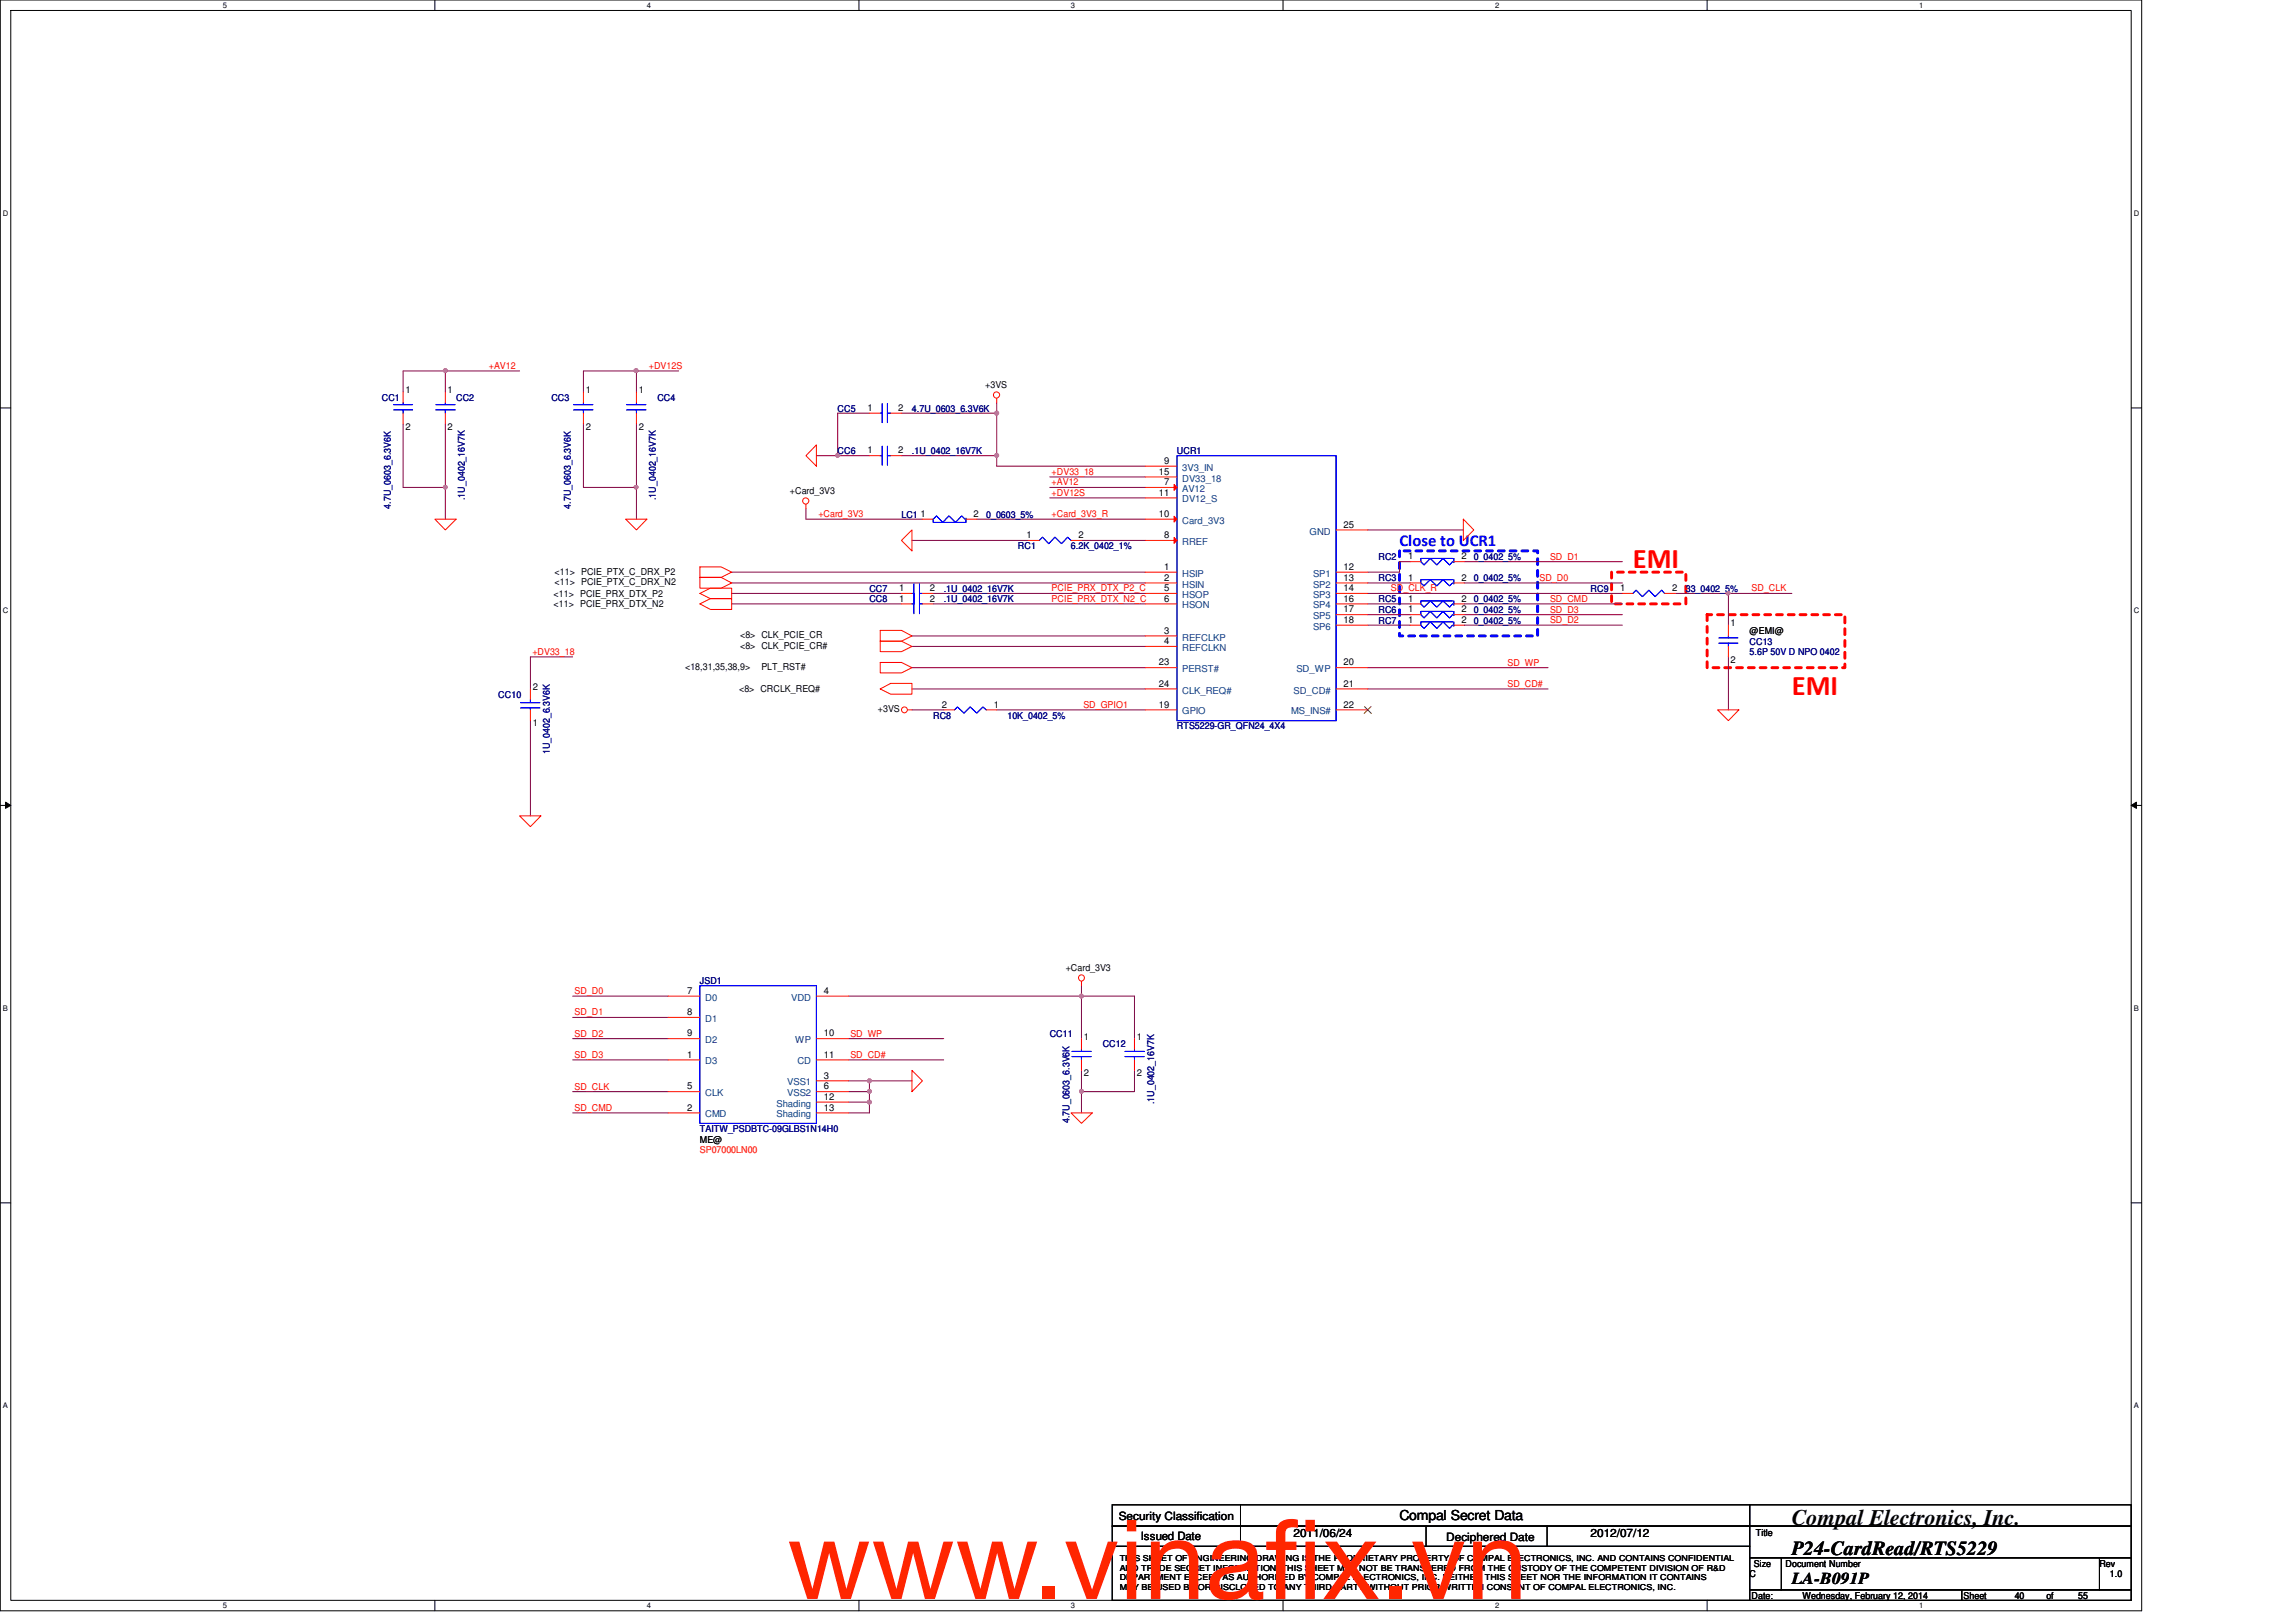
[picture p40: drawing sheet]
<svg xmlns="http://www.w3.org/2000/svg" width="297mm" height="210mm" viewBox="0 0 297 210" stroke-linecap="round" stroke-linejoin="round" font-family="sans-serif">
<defs><g id="words">
<g font-size="14.1" fill="#ff2600">
<text x="101.8" y="206.9">www.vinaf</text>
<text x="163.7" y="206.9">ix.vn</text>
</g>
<g font-size="3.7" fill="#f00">
<text x="211.2" y="73.4">EMI</text>
<text x="231.8" y="89.9">EMI</text>
</g>
<text font-size="2.9" x="231.8" y="197.4">Compal Electronics, Inc.</text>
<text font-size="2.6" x="231.8" y="201.2">P24-CardRead/RTS5229</text>
<text font-size="2.2" fill="#00f" x="181.1" y="70.7">Close to UCR1</text>
<text font-size="2.2" x="231.8" y="205">LA-B091P</text>
<text font-size="1.8" x="181.1" y="196.8">Compal Secret Data</text>
<g font-size="1.5">
<text x="144.7" y="196.6">Security Classification</text>
<text x="147.6" y="199.3">Issued Date</text>
<text x="167.3" y="198.8">2011/06/24</text>
<text x="187.1" y="199.4">Deciphered Date</text>
<text x="205.8" y="198.8">2012/07/12</text>
</g>
<g font-size="1.2" fill="#f00">
<text x="63.2" y="47.8">+AV12</text>
<text x="83.9" y="47.8">+DV12S</text>
<text x="136.1" y="61.5">+DV33_18</text>
<text x="136.1" y="62.8">+AV12</text>
<text x="136.1" y="64.2">+DV12S</text>
<text x="105.9" y="66.9">+Card_3V3</text>
<text x="136.1" y="66.9">+Card_3V3_R</text>
<text x="136.1" y="76.5">PCIE_PRX_DTX_P2_C</text>
<text x="136.1" y="77.9">PCIE_PRX_DTX_N2_C</text>
<text x="180" y="76.5">SD_CLK_R</text>
<text x="199.2" y="75.2">SD_D0</text>
<text x="200.5" y="72.4">SD_D1</text>
<text x="200.5" y="77.9">SD_CMD</text>
<text x="226.6" y="76.5">SD_CLK</text>
<text x="200.5" y="79.3">SD_D3</text>
<text x="200.5" y="80.6">SD_D2</text>
<text x="68.9" y="84.8">+DV33_18</text>
<text x="195" y="86.1">SD_WP</text>
<text x="195" y="88.9">SD_CD#</text>
<text x="140.2" y="91.6">SD_GPIO1</text>
<text x="74.3" y="128.7">SD_D0</text>
<text x="74.3" y="131.4">SD_D1</text>
<text x="74.3" y="134.2">SD_D2</text>
<text x="74.3" y="136.9">SD_D3</text>
<text x="110" y="134.2">SD_WP</text>
<text x="110" y="136.9">SD_CD#</text>
<text x="74.3" y="143.8">SD_CMD</text>
<text x="74.3" y="141">SD_CLK</text>
</g>
<g font-size="1.2" fill="#000080">
<text x="49.4" y="51.9">CC1</text>
<text x="59" y="51.9">CC2</text>
<text x="71.3" y="51.9">CC3</text>
<text x="85" y="51.9">CC4</text>
<text x="108.4" y="53.3">CC5</text>
<text x="118" y="53.3">4.7U_0603_6.3V6K</text>
<text x="108.4" y="58.7">CC6</text>
<text x="118" y="58.7">.1U_0402_16V7K</text>
<text x="152.3" y="58.7">UCR1</text>
<text x="50.5" y="65.8" transform="rotate(-90 50.5 65.8)">4.7U_0603_6.3V6K</text>
<text x="60.2" y="64.7" transform="rotate(-90 60.2 64.7)">.1U_0402_16V7K</text>
<text x="73.9" y="65.8" transform="rotate(-90 73.9 65.8)">4.7U_0603_6.3V6K</text>
<text x="84.8" y="64.7" transform="rotate(-90 84.8 64.7)">.1U_0402_16V7K</text>
<text x="116.6" y="67">LC1</text>
<text x="127.6" y="67">0_0603_5%</text>
<text x="131.7" y="71.1">RC1</text>
<text x="138.6" y="71.1">6.2K_0402_1%</text>
<text x="112.5" y="76.6">CC7</text>
<text x="112.5" y="77.9">CC8</text>
<text x="122.1" y="76.6">.1U_0402_16V7K</text>
<text x="122.1" y="77.9">.1U_0402_16V7K</text>
<text x="178.3" y="77.9">RC5</text>
<text x="178.3" y="72.4">RC2</text>
<text x="178.3" y="75.2">RC3</text>
<text x="190.7" y="77.9">0_0402_5%</text>
<text x="190.7" y="72.4">0_0402_5%</text>
<text x="190.7" y="75.2">0_0402_5%</text>
<text x="205.8" y="76.6">RC9</text>
<text x="218.1" y="76.6">33_0402_5%</text>
<text x="178.3" y="80.7">RC7</text>
<text x="178.3" y="79.3">RC6</text>
<text x="190.7" y="80.7">0_0402_5%</text>
<text x="190.7" y="79.3">0_0402_5%</text>
<text x="226.4" y="83.4">CC13</text>
<text x="226.4" y="84.8">5.6P 50V D NPO 0402</text>
<text x="64.5" y="90.3">CC10</text>
<text x="120.7" y="93">RC8</text>
<text x="130.3" y="93">10K_0402_5%</text>
<text x="152.3" y="94.4">RTS5229-GR_QFN24_4X4</text>
<text x="71.1" y="97.6" transform="rotate(-90 71.1 97.6)">1U_0402_6.3V6K</text>
<text x="90.5" y="127.3">JSD1</text>
<text x="135.8" y="134.2">CC11</text>
<text x="142.7" y="135.6">CC12</text>
<text x="149.3" y="142.9" transform="rotate(-90 149.3 142.9)">.1U_0402_16V7K</text>
<text x="90.5" y="146.5">TAITW_PSDBTC-09GLBS1N14H0</text>
<text x="138.3" y="145.4" transform="rotate(-90 138.3 145.4)">4.7U_0603_6.3V6K</text>
</g>
<g font-size="1.2">
<text x="52.4" y="50.9">1</text>
<text x="57.9" y="50.9">1</text>
<text x="75.8" y="50.9">1</text>
<text x="82.6" y="50.9">1</text>
<text x="112.2" y="53.2">1</text>
<text x="116.2" y="53.2">2</text>
<text x="127.5" y="50.2">+3VS</text>
<text x="52.4" y="55.6">2</text>
<text x="57.9" y="55.6">2</text>
<text x="75.8" y="55.6">2</text>
<text x="82.6" y="55.6">2</text>
<text x="112.2" y="58.7">1</text>
<text x="116.2" y="58.7">2</text>
<text x="102.2" y="64">+Card_3V3</text>
<text x="149.9" y="64.1">11</text>
<text x="149.9" y="61.4">15</text>
<text x="150.6" y="60">9</text>
<text x="150.6" y="62.8">7</text>
<text x="119.1" y="66.9">1</text>
<text x="125.9" y="66.9">2</text>
<text x="132.8" y="69.6">1</text>
<text x="139.5" y="69.6">2</text>
<text x="149.9" y="66.9">10</text>
<text x="150.6" y="69.6">8</text>
<text x="173.8" y="68.3">25</text>
<text x="71.6" y="77.3">&lt;11&gt; PCIE_PRX_DTX_P2</text>
<text x="71.8" y="74.4">&lt;11&gt; PCIE_PTX_C_DRX_P2</text>
<text x="71.8" y="75.7">&lt;11&gt; PCIE_PTX_C_DRX_N2</text>
<text x="116.3" y="76.5">1</text>
<text x="116.3" y="77.9">1</text>
<text x="120.3" y="76.5">2</text>
<text x="120.3" y="77.9">2</text>
<text x="150.6" y="76.5">5</text>
<text x="150.6" y="75.1">2</text>
<text x="150.6" y="73.7">1</text>
<text x="150.6" y="77.9">6</text>
<text x="173.8" y="73.7">12</text>
<text x="173.8" y="76.5">14</text>
<text x="173.8" y="77.9">16</text>
<text x="173.8" y="75.1">13</text>
<text x="182.2" y="77.9">1</text>
<text x="182.2" y="72.4">1</text>
<text x="182.2" y="75.1">1</text>
<text x="189.1" y="77.9">2</text>
<text x="189.1" y="72.4">2</text>
<text x="189.1" y="75.1">2</text>
<text x="209.6" y="76.5">1</text>
<text x="216.3" y="76.5">2</text>
<text x="71.6" y="78.6">&lt;11&gt; PCIE_PRX_DTX_N2</text>
<text x="95.8" y="84">&lt;8&gt; CLK_PCIE_CR#</text>
<text x="95.8" y="82.6">&lt;8&gt; CLK_PCIE_CR</text>
<text x="150.6" y="83.4">4</text>
<text x="150.6" y="82">3</text>
<text x="173.8" y="79.2">17</text>
<text x="173.8" y="80.6">18</text>
<text x="182.2" y="80.6">1</text>
<text x="182.2" y="79.2">1</text>
<text x="189.1" y="80.6">2</text>
<text x="189.1" y="79.2">2</text>
<text x="223.9" y="81.1">1</text>
<text x="226.4" y="82">@EMI@</text>
<text x="68.9" y="89.3">2</text>
<text x="88.6" y="86.7">&lt;18,31,35,38,9&gt;</text>
<text x="95.6" y="89.6">&lt;8&gt; CRCLK_REQ#</text>
<text x="98.5" y="86.7">PLT_RST#</text>
<text x="149.9" y="88.9">24</text>
<text x="149.9" y="86.1">23</text>
<text x="173.8" y="86.1">20</text>
<text x="173.8" y="88.9">21</text>
<text x="223.9" y="85.8">2</text>
<text x="68.9" y="94">1</text>
<text x="113.6" y="92.2">+3VS</text>
<text x="121.8" y="91.6">2</text>
<text x="128.6" y="91.6">1</text>
<text x="149.9" y="91.6">19</text>
<text x="173.8" y="91.6">22</text>
<text x="137.9" y="125.7">+Card_3V3</text>
<text x="88.9" y="128.6">7</text>
<text x="88.9" y="131.4">8</text>
<text x="106.6" y="128.6">4</text>
<text x="88.9" y="136.9">1</text>
<text x="88.9" y="134.1">9</text>
<text x="106.6" y="134.1">10</text>
<text x="106.6" y="136.9">11</text>
<text x="140.2" y="134.5">1</text>
<text x="147.1" y="134.5">1</text>
<text x="88.9" y="143.7">2</text>
<text x="88.9" y="141">5</text>
<text x="106.6" y="142.3">12</text>
<text x="106.6" y="143.7">13</text>
<text x="106.6" y="139.6">3</text>
<text x="106.6" y="141">6</text>
<text x="140.2" y="139.3">2</text>
<text x="147.1" y="139.3">2</text>
<text x="90.5" y="147.9">ME@</text>
<text x="226.9" y="202.7">Size</text>
<text x="227.2" y="198.8">Title</text>
<text x="231" y="202.7">Document Number</text>
<text x="271.6" y="202.7">Rev</text>
<text x="226.4" y="204.1">C</text>
<text x="226.6" y="206.9">Date:</text>
<text x="233.2" y="206.9">Wednesday, February 12, 2014</text>
<text x="254" y="206.9">Sheet</text>
<text x="260.6" y="206.9">40</text>
<text x="264.7" y="206.9">of</text>
<text x="268.9" y="206.9">55</text>
<text x="273" y="204.1">1.0</text>
</g>
<g font-size="1.2" fill="#004080">
<text x="152.9" y="60.9">3V3_IN</text>
<text x="152.9" y="63.7">AV12</text>
<text x="152.9" y="65">DV12_S</text>
<text x="152.9" y="62.3">DV33_18</text>
<text x="152.9" y="67.8">Card_3V3</text>
<text x="152.9" y="70.5">RREF</text>
<text x="169.4" y="69.2">GND</text>
<text x="152.9" y="77.4">HSOP</text>
<text x="152.9" y="76">HSIN</text>
<text x="152.9" y="74.6">HSIP</text>
<text x="169.9" y="74.6">SP1</text>
<text x="169.9" y="77.4">SP3</text>
<text x="169.9" y="76">SP2</text>
<text x="152.9" y="82.9">REFCLKP</text>
<text x="152.9" y="78.7">HSON</text>
<text x="169.9" y="78.7">SP4</text>
<text x="169.9" y="80.1">SP5</text>
<text x="169.9" y="81.5">SP6</text>
<text x="152.9" y="84.2">REFCLKN</text>
<text x="152.9" y="89.7">CLK_REQ#</text>
<text x="152.9" y="87">PERST#</text>
<text x="167.3" y="89.7">SD_CD#</text>
<text x="167.7" y="87">SD_WP</text>
<text x="152.9" y="92.5">GPIO</text>
<text x="167" y="92.5">MS_INS#</text>
<text x="91.2" y="129.5">D0</text>
<text x="102.4" y="129.5">VDD</text>
<text x="91.2" y="137.8">D3</text>
<text x="91.2" y="135">D2</text>
<text x="91.2" y="132.2">D1</text>
<text x="102.9" y="135">WP</text>
<text x="103.2" y="137.8">CD</text>
<text x="91.2" y="141.9">CLK</text>
<text x="100.5" y="143.2">Shading</text>
<text x="101.9" y="140.5">VSS1</text>
<text x="101.9" y="141.9">VSS2</text>
<text x="91.2" y="144.6">CMD</text>
<text x="100.5" y="144.6">Shading</text>
</g>
<text font-size="1.2" fill="#ff8000" x="90.5" y="149.3">SP07000LN00</text>
<g font-size="1.1">
<text x="144.9" y="202">THIS SHEET OF ENGINEERING DRAWING IS THE PROPRIETARY PROPERTY OF COMPAL ELECTRONICS, INC. AND CONTAINS CONFIDENTIAL</text>
<text x="144.9" y="203.2">AND TRADE SECRET INFORMATION. THIS SHEET MAY NOT BE TRANSFERED FROM THE CUSTODY OF THE COMPETENT DIVISION OF R&amp;D</text>
<text x="144.9" y="204.5">DEPARTMENT EXCEPT AS AUTHORIZED BY COMPAL ELECTRONICS, INC. NEITHER THIS SHEET NOR THE INFORMATION IT CONTAINS</text>
<text x="144.9" y="205.7">MAY BE USED BY OR DISCLOSED TO ANY THIRD PARTY WITHOUT PRIOR WRITTEN CONSENT OF COMPAL ELECTRONICS, INC.</text>
</g>
<g font-size="1">
<text x="28.8" y="1">5</text>
<text x="83.7" y="1">4</text>
<text x="138.6" y="1">3</text>
<text x="193.4" y="1">2</text>
<text x="248.3" y="1">1</text>
<text x=".4" y="27.9">D</text>
<text x="276.1" y="27.9">D</text>
<text x=".4" y="79.4">C</text>
<text x="276.1" y="79.4">C</text>
<text x=".4" y="130.8">B</text>
<text x="276.1" y="130.8">B</text>
<text x=".4" y="182.2">A</text>
<text x="276.1" y="182.2">A</text>
<text x="28.8" y="208.1">5</text>
<text x="83.7" y="208.1">4</text>
<text x="138.6" y="208.1">3</text>
<text x="193.4" y="208.1">2</text>
<text x="248.3" y="208.1">1</text>
</g>
</g></defs>
<path d="M0 0h277.1v208.5h-277.1zM1.4 1.4h274.3v205.7h-274.3z" fill="none" stroke="#000" stroke-width=".13"/>
<g fill="#fff">
<path d="M28.8 .1h.6v1.1h-.6z"/>
<path d="M28.8 207.2h.6v1.1h-.6z"/>
</g>
<path d="M56.3 0v1.4M56.3 207.1v1.4" fill="none" stroke="#000" stroke-width=".13"/>
<g fill="#fff">
<path d="M83.7 .1h.5v1.1h-.5z"/>
<path d="M83.7 207.2h.5v1.1h-.5z"/>
</g>
<path d="M111.1 0v1.4M111.1 207.1v1.4" fill="none" stroke="#000" stroke-width=".13"/>
<g fill="#fff">
<path d="M138.6 .1h.5v1.1h-.5z"/>
<path d="M138.6 207.2h.5v1.1h-.5z"/>
</g>
<path d="M166 0v1.4M166 207.1v1.4" fill="none" stroke="#000" stroke-width=".13"/>
<g fill="#fff">
<path d="M193.4 .1h.6v1.1h-.6z"/>
<path d="M193.4 207.2h.6v1.1h-.6z"/>
</g>
<path d="M220.9 0v1.4M220.9 207.1v1.4" fill="none" stroke="#000" stroke-width=".13"/>
<g fill="#fff">
<path d="M248.3 .1h.5v1.1h-.5z"/>
<path d="M248.3 207.2h.5v1.1h-.5z"/>
<path d="M.4 27.1h.7v1.1h-.7z"/>
<path d="M276.1 27.1h.7v1.1h-.7z"/>
<path d="M.4 78.5h.7v1.1h-.7z"/>
<path d="M276.1 78.5h.7v1.1h-.7z"/>
</g>
<path d="M0 52.8h1.4M275.7 52.8h1.4" fill="none" stroke="#000" stroke-width=".13"/>
<g fill="#fff">
<path d="M.4 129.9h.6v1.1h-.6z"/>
<path d="M276.1 129.9h.6v1.1h-.6z"/>
</g>
<path d="M0 104.2h1.4M.7 103.8l.7 .4-.7 .4zM275.7 104.2l.7-.4v.8zM275.7 104.2h1.4" fill="none" stroke="#000" stroke-width=".13"/>
<path d="M.7 103.8l.7 .4-.7 .4zM275.7 104.2l.7-.4v.8z" fill="#000"/>
<g fill="#fff">
<path d="M.4 181.4h.6v1.1h-.6z"/>
<path d="M276.1 181.4h.6v1.1h-.6z"/>
</g>
<path d="M0 155.7h1.4M275.7 155.7h1.4" fill="none" stroke="#000" stroke-width=".13"/>
<path d="M181.1 71.3h17.8v11h-17.8z" fill="none" stroke="#00f" stroke-width=".38" stroke-dasharray=".8 .8"/>
<path d="M208.5 74h9.6v4.1h-9.6zM220.9 79.5h17.8v6.9h-17.8z" fill="none" stroke="#f00" stroke-width=".38" stroke-dasharray=".8 .8"/>
<path d="M82.3 48h-6.8v2.7M104.3 67.2h15M118 91.9h4.1M128.9 91.9h19.3" fill="none" stroke="#800040" stroke-width=".13"/>
<circle cx="82.3" cy="48" r=".26" fill="#f0f"/>
<circle cx="82.3" cy="48" r=".26" fill="none" stroke="#f0f" stroke-width=".13"/>
<path d="M82.3 48v2.7M82.3 54.9v8.2" fill="none" stroke="#800040" stroke-width=".13"/>
<circle cx="82.3" cy="63" r=".25" fill="#f0f"/>
<circle cx="82.3" cy="63" r=".25" fill="none" stroke="#f0f" stroke-width=".13"/>
<path d="M57.6 48h-5.4v2.7M75.5 54.9v8.2h6.8M82.3 48h5.5M68.6 93.3v12.3M74.1 85h-5.5v4.2" fill="none" stroke="#800040" stroke-width=".13"/>
<circle cx="57.6" cy="48" r=".26" fill="#f0f"/>
<circle cx="57.6" cy="48" r=".26" fill="none" stroke="#f0f" stroke-width=".13"/>
<g fill="none" stroke="#800040" stroke-width=".13">
<path d="M52.2 54.9v8.2h5.4M67.2 48h-9.6v2.7M128.9 59v1.3h19.3M82.3 63.1v4.1M94.7 74h53.5M94.7 75.4h53.5M94.7 76.8h21.9M94.7 78.1h21.9M104.3 65.8v1.4M118 69.9h15.1M126.4 67.2h21.8M135.8 61.7h12.4"/>
<path d="M135.8 63.1h12.4M135.8 64.4h12.4M139.9 69.9h8.3M74.1 128.9h12.3M74.1 131.7h12.3M74.1 134.4h12.3M74.1 137.2h12.3M109.8 134.4h12.3M109.8 137.2h12.3M74.1 144h12.3M74.1 141.3h12.3"/>
</g>
<circle cx="128.9" cy="58.9" r=".26" fill="#f0f"/>
<circle cx="128.9" cy="58.9" r=".26" fill="none" stroke="#f0f" stroke-width=".13"/>
<path d="M139.9 127.6v6.8" fill="none" stroke="#800040" stroke-width=".13"/>
<circle cx="139.9" cy="128.9" r=".26" fill="#f0f"/>
<circle cx="139.9" cy="128.9" r=".26" fill="none" stroke="#f0f" stroke-width=".13"/>
<path d="M109.8 128.9h30.1M139.9 141.3v2.7" fill="none" stroke="#800040" stroke-width=".13"/>
<circle cx="139.9" cy="141.2" r=".26" fill="#f0f"/>
<circle cx="139.9" cy="141.2" r=".26" fill="none" stroke="#f0f" stroke-width=".13"/>
<path d="M118 139.9h-5.5v1.4h-2.7M139.9 128.9h6.9v5.5M139.9 138.5v2.8h6.9v-2.8" fill="none" stroke="#800040" stroke-width=".13"/>
<circle cx="112.5" cy="139.9" r=".26" fill="#f0f"/>
<circle cx="112.5" cy="139.9" r=".26" fill="none" stroke="#f0f" stroke-width=".13"/>
<path d="M109.8 139.9h2.7M109.8 142.6h2.7v1.4" fill="none" stroke="#800040" stroke-width=".13"/>
<circle cx="112.5" cy="142.6" r=".26" fill="#f0f"/>
<circle cx="112.5" cy="142.6" r=".26" fill="none" stroke="#f0f" stroke-width=".13"/>
<path d="M128.9 52.1v6.9h-12.3M109.8 144h2.7" fill="none" stroke="#800040" stroke-width=".13"/>
<circle cx="128.9" cy="53.5" r=".26" fill="#f0f"/>
<circle cx="128.9" cy="53.5" r=".26" fill="none" stroke="#f0f" stroke-width=".13"/>
<path d="M112.5 53.5h-4.1v5.5h4.1" fill="none" stroke="#800040" stroke-width=".13"/>
<circle cx="108.4" cy="58.9" r=".26" fill="#f0f"/>
<circle cx="108.4" cy="58.9" r=".26" fill="none" stroke="#f0f" stroke-width=".13"/>
<path d="M177 75.4h5.5M177 74h4.1M189.4 72.7h20.5M189.4 75.4h20.5M223.6 76.8h8.2" fill="none" stroke="#800040" stroke-width=".13"/>
<circle cx="223.6" cy="76.8" r=".25" fill="#f0f"/>
<circle cx="223.6" cy="76.8" r=".25" fill="none" stroke="#f0f" stroke-width=".13"/>
<g fill="none" stroke="#800040" stroke-width=".13">
<path d="M57.6 63.1v4.1M120.7 76.8h27.5M120.7 78.1h27.5M177 68.6h12.3M177 78.1h5.5M177 79.5h5.5M177 76.8h32.9M182.5 72.7h-1.4v1.3M189.4 78.1h20.5M189.4 79.5h20.5M216.7 76.8h6.9v4.1M177 86.4h23.3"/>
<path d="M177 89.2h23.3M177 80.9h5.5M189.4 80.9h20.5M223.6 85v6.9"/>
</g>
<circle cx="57.6" cy="63" r=".25" fill="#f0f"/>
<circle cx="57.6" cy="63" r=".25" fill="none" stroke="#f0f" stroke-width=".13"/>
<path d="M57.6 54.9v8.2M116.6 53.5h12.3M112.5 141.3v1.3" fill="none" stroke="#800040" stroke-width=".13"/>
<circle cx="112.5" cy="141.2" r=".26" fill="#f0f"/>
<circle cx="112.5" cy="141.2" r=".26" fill="none" stroke="#f0f" stroke-width=".13"/>
<path d="M105.6 59h2.8M118 86.4h30.2M118 83.7h30.2M118 82.3h30.2M118 89.2h30.2" fill="none" stroke="#800040" stroke-width=".13"/>
<g fill="none" stroke="#f00" stroke-width=".13">
<path d="M52.2 50.7v1.4M52.2 53.5v1.4M57.6 50.7v1.4M57.6 53.5v1.4M75.5 50.7v1.4M75.5 53.5v1.4M82.3 50.7v1.4M82.3 53.5v1.4M105.6 57.6v2.7l-1.3-1.3zM112.5 53.5h1.4M112.5 59h1.4M115.2 53.5h1.4"/>
<path d="M115.2 59h1.4M128.9 51.6v.5M56.3 67.2h2.7l-1.4 1.4zM80.9 67.2h2.8l-1.4 1.4zM90.5 76.8l1.4-.7h2.8v1.4h-2.8zM90.5 78.1l1.4-.6h2.8v1.4h-2.8zM90.5 73.4h2.8l1.4 .6-1.4 .7h-2.8zM90.5 74.7h2.8l1.4 .7-1.4 .7h-2.8zM104.3 65.3v.5M118 68.6v2.7l-1.4-1.4zM119.3 67.2h1.4M125 67.2h1.4"/>
<path d="M133.1 69.9h1.4M138.6 69.9h1.3M182.5 78.1h1.3M182.5 72.7h1.3M182.5 79.5h1.3M182.5 75.4h1.3M188.1 78.1h1.3M188.1 72.7h1.3M188.1 79.5h1.3M188.1 75.4h1.3M189.3 67.2l1.4 1.4-1.4 1.3zM209.9 76.8h1.3"/>
<path d="M215.4 76.8h1.3M68.6 91.9v1.4M68.6 89.2v1.3M113.9 85.7h2.7l1.4 .7-1.4 .7h-2.7zM113.9 89.2l1.3-.8h2.8v1.4h-2.8zM113.9 83h2.7l1.4 .7-1.4 .6h-2.7zM113.9 81.6h2.7l1.4 .7-1.4 .7h-2.7zM117.4 91.9h.6M182.5 80.9h1.3M188.1 80.9h1.3M222.2 91.9h2.8l-1.4 1.4zM223.6 80.9v1.4"/>
<path d="M223.6 83.7v1.3M67.2 105.6h2.8l-1.4 1.4zM86.4 137.2h4.1M86.4 134.4h4.1M86.4 128.9h4.1M86.4 131.7h4.1M105.6 128.9h4.2M105.6 139.9h4.2M105.6 134.4h4.2M105.6 137.2h4.2M118 138.5l1.3 1.4-1.3 1.4zM139.9 127v.6"/>
<path d="M139.9 134.4v1.4M139.9 137.2v1.3M146.8 134.4v1.4M146.8 137.2v1.3M86.4 144h4.1M86.4 141.3h4.1M105.6 141.3h4.2M105.6 142.6h4.2M105.6 144h4.2M138.6 144h2.7l-1.4 1.4z"/>
<circle cx="128.9" cy="51.1" r=".4"/>
<circle cx="104.2" cy="64.8" r=".4"/>
<circle cx="117" cy="91.9" r=".38"/>
<circle cx="139.9" cy="126.6" r=".39"/>
</g>
<g fill="none" stroke="#000" stroke-width=".13">
<path d="M143.9 194.7h82.5v2.8h-82.5zM143.9 197.5h82.5v2.6h-82.5zM160.5 194.7v5.4M184.5 197.5v2.6M200.2 197.5v2.6M226.4 194.7h49.3v2.8h-49.3zM226.4 197.5h49.3v4.1h-49.3zM143.9 200.1h82.5v7h-82.5zM226.4 201.6h4.1v4.1h-4.1zM226.4 205.7h27.4v1.4h-27.4zM230.5 201.6h41.1v4.1h-41.1zM253.8 205.7h21.9v1.4h-21.9z"/>
<path d="M271.6 201.6h4.1v4.1h-4.1z"/>
</g>
<g fill="none" stroke="#00f" stroke-width=".13">
<path d="M50.9 53h2.5M50.9 52.4h2.5M52.2 52.1v.3M52.2 53v.5M56.4 53h2.5M56.4 52.4h2.5M57.6 52.1v.3M57.6 53v.5M74.2 53h2.5M74.2 52.4h2.5M75.5 52.1v.3M75.5 53v.5"/>
<path d="M81.1 53h2.5M81.1 52.4h2.5M82.3 52.1v.3M82.3 53v.5M113.9 53.5h.2M113.9 59h.2M114.1 52.2v2.5M114.1 57.7v2.5M114.8 53.5h.4M114.8 59h.4M114.8 52.2v2.5M114.8 57.7v2.5"/>
<path d="M152.3 59h20.5v34.3h-20.5zM124.8 67.2l-.4-.4-.8 .8-.8-.8-.8 .8-.8-.8-.5 .4v.4h4.1M125 67.1v.5M134.5 69.9l.4-.4 .8 .9 .8-.9 .8 .9 .8-.9 .5 .4M187.9 77.8h-4.1v.3l.4 .5 .8-.8 .9 .8 .8-.8 .8 .8 .4-.5M187.9 72.3h-4.1v.4l.4 .4 .8-.8 .9 .8 .8-.8 .8 .8 .4-.4M187.9 79.1h-4.1v.4l.4 .5 .8-.9 .9 .9 .8-.9 .8 .9 .4-.5M187.9 75h-4.1v.4l.4 .4 .8-.8 .9 .8 .8-.8 .8 .8 .4-.4M188.1 77.8v.5M188.1 72.3v.5M188.1 79.1v.6M188.1 75v.6"/>
<path d="M211.2 76.8l.5-.4 .8 .8 .8-.8 .8 .8 .9-.8 .4 .4M67.4 90.9h2.4M67.4 91.6h2.4M68.6 91.6v.3M68.6 90.5v.4M187.9 80.5h-4.1v.4l.4 .4 .8-.8 .9 .8 .8-.8 .8 .8 .4-.4M188.1 80.5v.5M222.4 83.2h2.4M222.4 82.6h2.4M223.6 82.3v.3M223.6 83.2v.5M90.5 127.6h15.1v17.8h-15.1z"/>
<path d="M138.7 136.7h2.5M138.7 136.1h2.5M139.9 135.8v.3M139.9 136.7v.5M145.5 136.7h2.5M145.5 136.1h2.5M146.8 135.8v.3M146.8 136.7v.5"/>
</g>
<path d="M151.9 66.8l.4 .4-.4 .4z" fill="#f00"/>
<path d="M148.2 67.2h4.1M148.2 60.3h4.1M151.9 66.8l.4 .4-.4 .4z" fill="none" stroke="#f00" stroke-width=".13"/>
<path d="M151.9 62.7l.4 .4-.4 .4z" fill="#f00"/>
<path d="M148.2 63.1h4.1M151.9 62.7l.4 .4-.4 .4z" fill="none" stroke="#f00" stroke-width=".13"/>
<path d="M151.9 69.6l.4 .3-.4 .4z" fill="#f00"/>
<g fill="none" stroke="#f00" stroke-width=".13">
<path d="M116.6 76.8h1.4M116.6 78.1h1.4M119.3 76.8h1.4M119.3 78.1h1.4M148.2 69.9h4.1M148.2 76.8h4.1M148.2 75.4h4.1M148.2 74h4.1M148.2 64.4h4.1M148.2 61.7h4.1M148.2 78.1h4.1M151.9 69.6l.4 .3-.4 .4z"/>
<path d="M172.8 74h4.2M172.8 76.8h4.2M172.8 78.1h4.2M172.8 79.5h4.2M172.8 75.4h4.2M172.8 68.6h4.2M122.1 91.9h1.4M127.6 91.9h1.3M148.2 91.9h4.1M148.2 83.7h4.1M148.2 89.2h4.1M148.2 82.3h4.1"/>
<path d="M148.2 86.4h4.1M172.8 80.9h4.2M172.8 86.4h4.2M172.8 89.2h4.2M172.8 91.9h4.2"/>
</g>
<path d="M176.5 91.4l.9 .9M177.4 91.4l-.9 .9" fill="none" stroke="#804000" stroke-width=".13"/>
<path d="M118 76.8h.2M118 78.1h.2M118.2 75.6v2.4M118.2 76.9v2.5M119 75.6v2.4M119 76.9v2.5M119 76.8h.3M119 78.1h.3M123.5 91.9l.4-.4 .8 .8 .8-.8 .9 .8 .8-.8 .4 .4" fill="none" stroke="#00f" stroke-width=".13"/>
<circle cx="82.3" cy="48" r=".26" fill="#f0f"/>
<circle cx="82.3" cy="48" r=".26" fill="none" stroke="#f0f" stroke-width=".13"/>
<circle cx="82.3" cy="63" r=".25" fill="#f0f"/>
<circle cx="82.3" cy="63" r=".25" fill="none" stroke="#f0f" stroke-width=".13"/>
<circle cx="57.6" cy="48" r=".26" fill="#f0f"/>
<circle cx="57.6" cy="48" r=".26" fill="none" stroke="#f0f" stroke-width=".13"/>
<circle cx="128.9" cy="58.9" r=".26" fill="#f0f"/>
<circle cx="128.9" cy="58.9" r=".26" fill="none" stroke="#f0f" stroke-width=".13"/>
<circle cx="139.9" cy="128.9" r=".26" fill="#f0f"/>
<circle cx="139.9" cy="128.9" r=".26" fill="none" stroke="#f0f" stroke-width=".13"/>
<circle cx="139.9" cy="141.2" r=".26" fill="#f0f"/>
<circle cx="139.9" cy="141.2" r=".26" fill="none" stroke="#f0f" stroke-width=".13"/>
<circle cx="112.5" cy="139.9" r=".26" fill="#f0f"/>
<circle cx="112.5" cy="139.9" r=".26" fill="none" stroke="#f0f" stroke-width=".13"/>
<circle cx="112.5" cy="142.6" r=".26" fill="#f0f"/>
<circle cx="112.5" cy="142.6" r=".26" fill="none" stroke="#f0f" stroke-width=".13"/>
<circle cx="128.9" cy="53.5" r=".26" fill="#f0f"/>
<circle cx="128.9" cy="53.5" r=".26" fill="none" stroke="#f0f" stroke-width=".13"/>
<circle cx="108.4" cy="58.9" r=".26" fill="#f0f"/>
<circle cx="108.4" cy="58.9" r=".26" fill="none" stroke="#f0f" stroke-width=".13"/>
<circle cx="223.6" cy="76.8" r=".25" fill="#f0f"/>
<circle cx="223.6" cy="76.8" r=".25" fill="none" stroke="#f0f" stroke-width=".13"/>
<circle cx="57.6" cy="63" r=".25" fill="#f0f"/>
<circle cx="57.6" cy="63" r=".25" fill="none" stroke="#f0f" stroke-width=".13"/>
<circle cx="112.5" cy="141.2" r=".26" fill="#f0f"/>
<circle cx="112.5" cy="141.2" r=".26" fill="none" stroke="#f0f" stroke-width=".13"/>
<use href="#words"/>
</svg>
